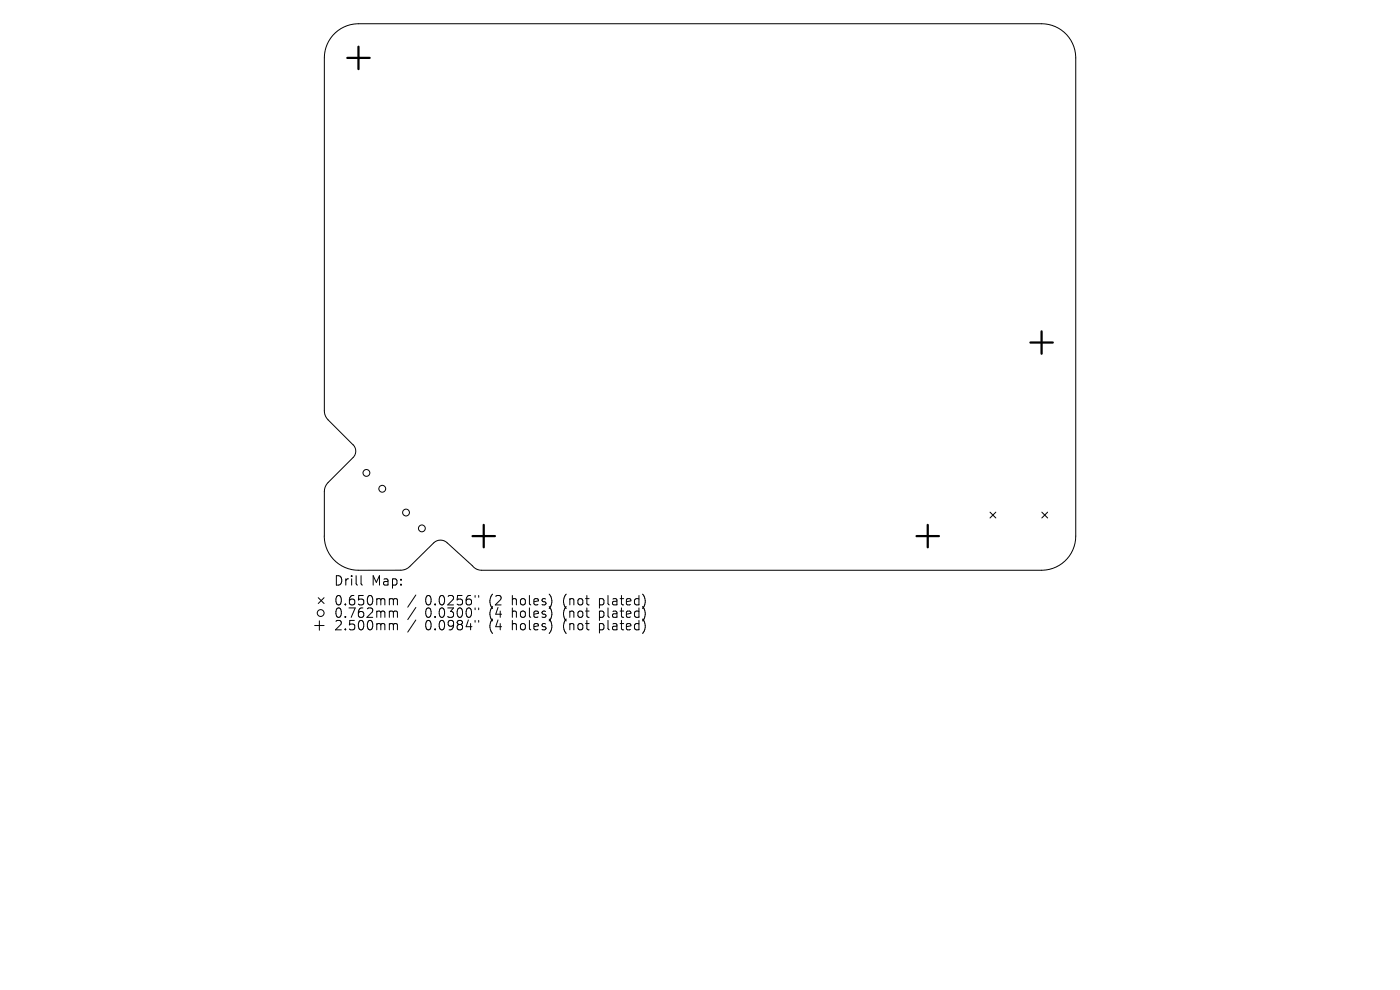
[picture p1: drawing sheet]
<svg xmlns="http://www.w3.org/2000/svg" width="297mm" height="210mm" viewBox="0 0 297 210" stroke-linecap="round" stroke-linejoin="round" font-family="sans-serif">
<defs><g id="words">
<g font-size="2.8">
<text x="70.8" y="124.5">Drill</text>
<text x="78.8" y="124.5">Map:</text>
<text x="70.8" y="128.7">0.650mm</text>
<text x="70.8" y="131.3">0.762mm</text>
<text x="90.2" y="128.7">0.0256&quot;</text>
<text x="90.2" y="131.3">0.0300&quot;</text>
<text x="103.9" y="128.7">(2</text>
<text x="103.9" y="131.3">(4</text>
<text x="108.9" y="128.7">holes)</text>
<text x="108.9" y="131.3">holes)</text>
<text x="119.9" y="128.7">(not</text>
<text x="119.9" y="131.3">(not</text>
<text x="127.8" y="128.7">plated)</text>
<text x="127.8" y="131.3">plated)</text>
<text x="70.8" y="134">2.500mm</text>
<text x="90.2" y="134">0.0984&quot;</text>
<text x="103.9" y="134">(4</text>
<text x="108.9" y="134">holes)</text>
<text x="119.9" y="134">(not</text>
<text x="127.8" y="134">plated)</text>
</g>
</g></defs>
<g fill="none" stroke="#000" stroke-width=".21">
<path d="M74.9 94.4a1.9 1.9 0 0 1 0 2.6l-5.3 5.4-.6 1-.2 .9v9.4a7.3 7.3 0 0 0 7.3 7.3l9.7-.1 1.1-.7 5.1-5a2.05 2.05 0 0 1 2.9 0l5.7 5.2 .7 .4 .8 .2h118.9a7.2 7.2 0 0 0 7.2-7.3v-101.4a7.2 7.2 0 0 0-7.2-7.3h-144.9a7.2 7.2 0 0 0-7.3 7.3v75.1l.3 .9 .5 .8 5.3 5.3M210 108.6l1.3 1.3M211.3 108.6l-1.3 1.3M221 108.6l1.3 1.3M222.3 108.6l-1.3 1.3M66.8 132.7h2M67.5 126.8l1.3 1.2M67.8 131.7v2M68.8 126.8l-1.3 1.2M76.6 122.1v1.7l.3 .3M82.9 127h.3l.3 .3M82.9 129.6h.3l.3 .3"/>
<path d="M82.9 132.3h.3l.3 .3M83.5 127.3l.2-.3 .5 .1 .1 1.2M83.5 127.3v1M83.5 129.9v1.1M83.5 132.6v1M83.5 129.9l.2-.3 .5 .1 .1 1.3M83.5 132.6l.2-.3 .5 .1 .1 1.2M88.2 126.2l-1.7 2.6M88.2 128.9l-1.7 2.5M88.2 131.5l-1.7 2.6M100.8 126.3v.4M100.8 129v.3"/>
<path d="M100.8 131.6v.4M101.6 126.3v.4M101.6 129v.3M101.6 131.6v.4"/>
<circle cx="77.7" cy="100.3" r=".72"/>
<circle cx="81.1" cy="103.7" r=".72"/>
<circle cx="86.1" cy="108.7" r=".72"/>
<circle cx="89.5" cy="112.1" r=".72"/>
<circle cx="68" cy="130" r=".72"/>
</g>
<path d="M73.7 12.3h4.7M76.1 9.9v4.8M218.6 72.7h4.7M221 70.3v4.7M100.2 113.7h4.8M102.6 111.3v4.8M194.4 113.7h4.8M196.8 111.3v4.8" fill="none" stroke="#000" stroke-width=".48"/>
<use href="#words"/>
</svg>
